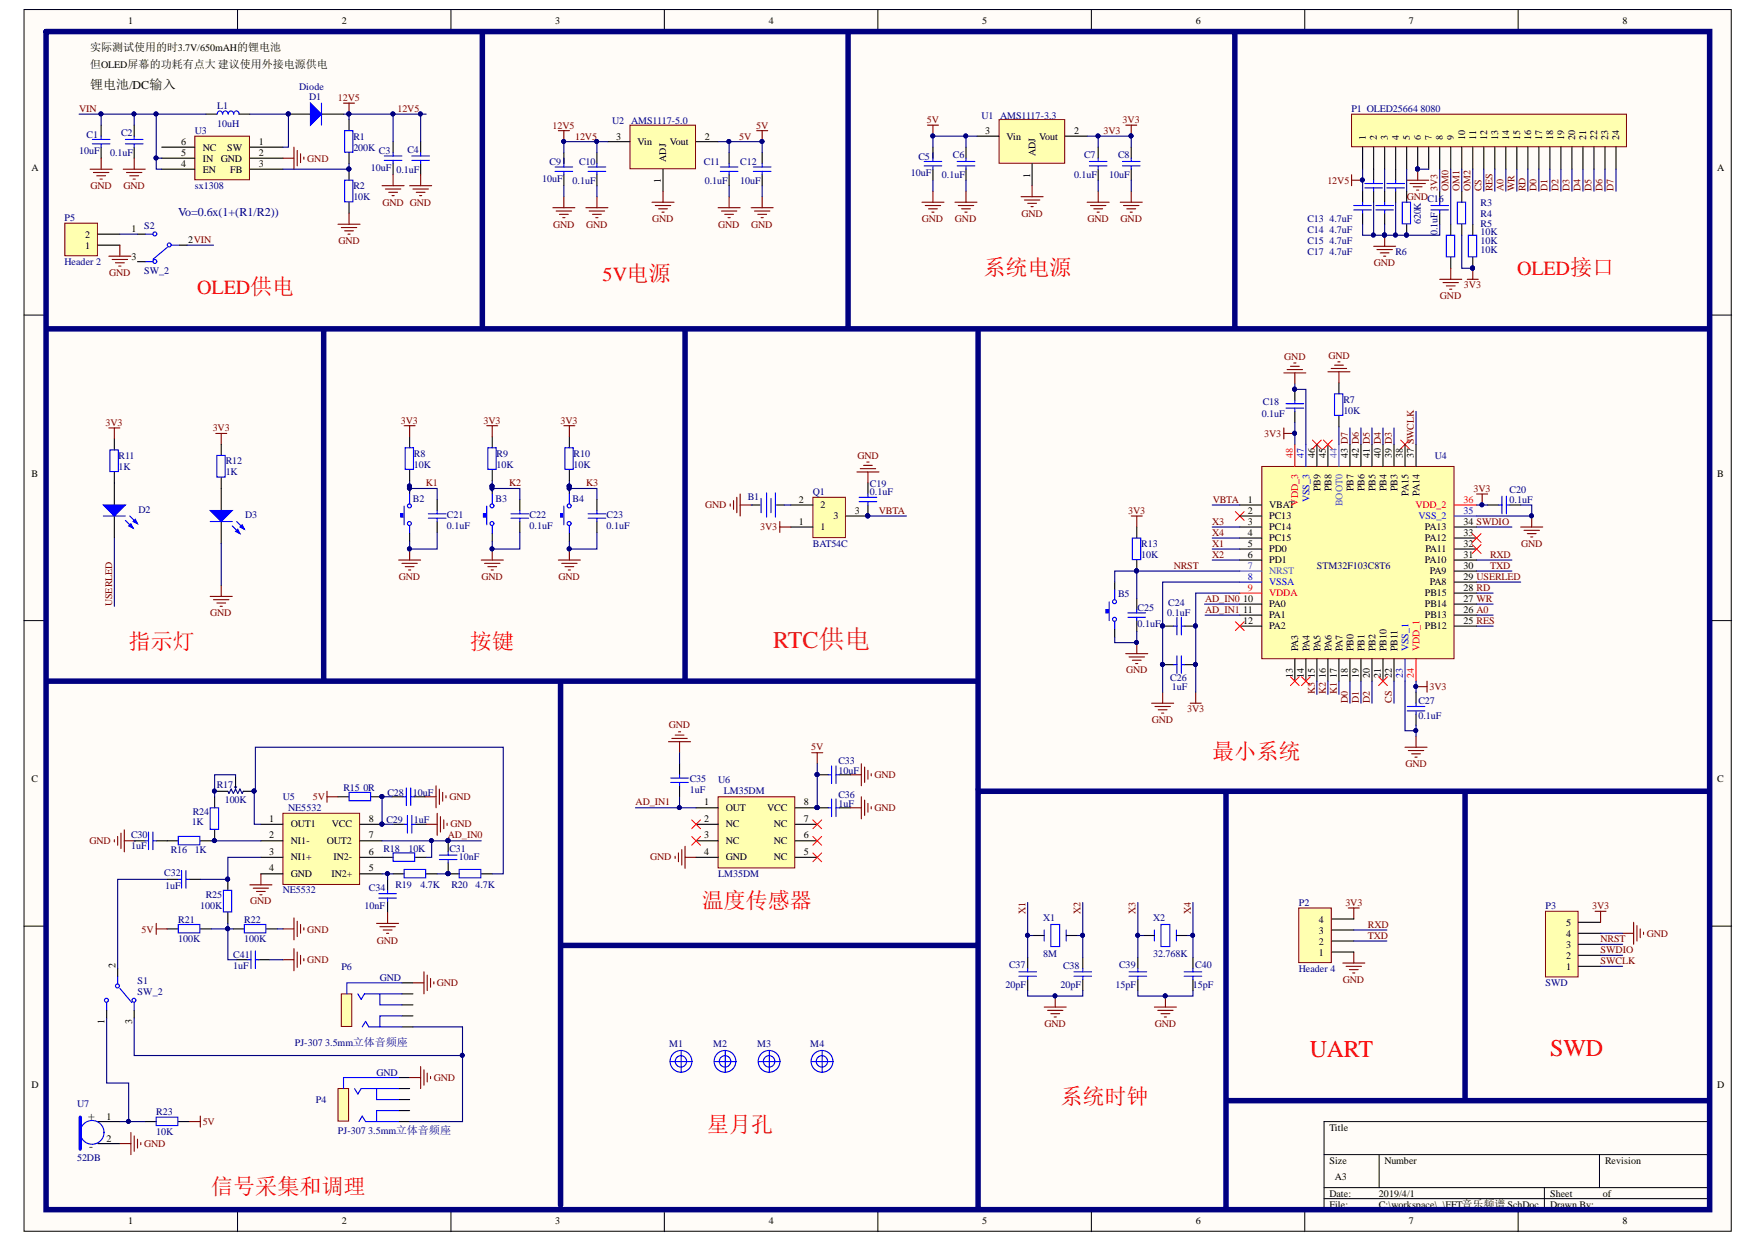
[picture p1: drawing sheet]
<svg xmlns="http://www.w3.org/2000/svg" width="297mm" height="210mm" viewBox="0 0 297 210" stroke-linecap="round" stroke-linejoin="round" font-family="sans-serif">
<defs><g id="words">
<text font-size="4.1" fill="#ee0e22" x="130.7" y="109.5">RTC供电</text>
<g font-size="4.1" fill="#f00">
<text x="221.3" y="178.5">UART</text>
<text x="261.9" y="178.3">SWD</text>
</g>
<g font-size="3.7" fill="#f00">
<text x="166.2" y="46.5">系统电源</text>
<text x="21.7" y="109.7">指示灯</text>
<text x="79.4" y="109.7">按键</text>
<text x="204.8" y="128.2">最小系统</text>
<text x="118.6" y="153.3">温度传感器</text>
<text x="119.5" y="191.1">星月孔</text>
<text x="179.2" y="186.4">系统时钟</text>
<text x="35.7" y="201.7">信号采集和调理</text>
</g>
<g font-size="3.4" fill="#f00">
<text x="101.8" y="47.4">5V电源</text>
<text x="256.3" y="46.5">OLED接口</text>
<text x="33.3" y="49.6">OLED供电</text>
</g>
<text font-size="2.2" x="15.2" y="15.1">锂电池/DC输入</text>
<text font-size="2" fill="#000080" x="30.1" y="36.5">Vo=0.6x(1+(R1/R2))</text>
<g font-size="2">
<text x="14.9" y="189.2">+</text>
<text x="15.1" y="194.1">-</text>
</g>
<g font-size="1.9">
<text x="15.2" y="8.7">实际测试使用的时3.7V/650mAH的锂电池</text>
<text x="15.2" y="11.5">但OLED屏幕的功耗有点大 建议使用外接电源供电</text>
</g>
<g font-size="1.7">
<text x="21.6" y="4">1</text>
<text x="57.8" y="4">2</text>
<text x="93.8" y="4">3</text>
<text x="129.9" y="4">4</text>
<text x="165.9" y="4">5</text>
<text x="202" y="4">6</text>
<text x="238.1" y="4">7</text>
<text x="274.2" y="4">8</text>
<text x="104.1" y="23.6">3</text>
<text x="119.1" y="23.6">2</text>
<text x="166.4" y="22.6">3</text>
<text x="170.1" y="23.6">Vin</text>
<text x="175.6" y="23.6">Vout</text>
<text x="181.5" y="22.6">2</text>
<text x="230.8" y="23.6" transform="rotate(-90 230.8 23.6)">1</text>
<text x="232.6" y="23.6" transform="rotate(-90 232.6 23.6)">2</text>
<text x="234.5" y="23.6" transform="rotate(-90 234.5 23.6)">3</text>
<text x="236.4" y="23.6" transform="rotate(-90 236.4 23.6)">4</text>
<text x="238.2" y="23.6" transform="rotate(-90 238.2 23.6)">5</text>
<text x="240.1" y="23.6" transform="rotate(-90 240.1 23.6)">6</text>
<text x="242" y="23.6" transform="rotate(-90 242 23.6)">7</text>
<text x="243.8" y="23.6" transform="rotate(-90 243.8 23.6)">8</text>
<text x="245.7" y="23.6" transform="rotate(-90 245.7 23.6)">9</text>
<text x="247.5" y="23.6" transform="rotate(-90 247.5 23.6)">10</text>
<text x="249.4" y="23.6" transform="rotate(-90 249.4 23.6)">11</text>
<text x="251.3" y="23.6" transform="rotate(-90 251.3 23.6)">12</text>
<text x="253.1" y="23.6" transform="rotate(-90 253.1 23.6)">13</text>
<text x="255" y="23.6" transform="rotate(-90 255 23.6)">14</text>
<text x="256.8" y="23.6" transform="rotate(-90 256.8 23.6)">15</text>
<text x="258.7" y="23.6" transform="rotate(-90 258.7 23.6)">16</text>
<text x="260.6" y="23.6" transform="rotate(-90 260.6 23.6)">17</text>
<text x="262.4" y="23.6" transform="rotate(-90 262.4 23.6)">18</text>
<text x="264.3" y="23.6" transform="rotate(-90 264.3 23.6)">19</text>
<text x="266.1" y="23.6" transform="rotate(-90 266.1 23.6)">20</text>
<text x="268" y="23.6" transform="rotate(-90 268 23.6)">21</text>
<text x="269.9" y="23.6" transform="rotate(-90 269.9 23.6)">22</text>
<text x="271.7" y="23.6" transform="rotate(-90 271.7 23.6)">23</text>
<text x="273.6" y="23.6" transform="rotate(-90 273.6 23.6)">24</text>
<text x="5.3" y="28.9">A</text>
<text x="30.6" y="28.2">4</text>
<text x="30.6" y="26.3">5</text>
<text x="30.6" y="24.5">6</text>
<text x="34.3" y="29.1">EN</text>
<text x="34.3" y="27.3">IN</text>
<text x="34.3" y="25.4">NC</text>
<text x="37.3" y="27.3">GND</text>
<text x="38.4" y="25.4">SW</text>
<text x="38.9" y="29.1">FB</text>
<text x="43.7" y="24.5">1</text>
<text x="43.7" y="26.3">2</text>
<text x="43.7" y="28.2">3</text>
<text x="107.7" y="24.5">Vin</text>
<text x="112.6" y="27.3" transform="rotate(-90 112.6 27.3)">ADJ</text>
<text x="113.2" y="24.5">Vout</text>
<text x="174" y="30" transform="rotate(-90 174 30)">1</text>
<text x="175" y="26.3" transform="rotate(-90 175 26.3)">ADJ</text>
<text x="290.2" y="28.9">A</text>
<text x="111.6" y="30.9" transform="rotate(-90 111.6 30.9)">1</text>
<text x="14.4" y="42">1</text>
<text x="14.4" y="40.1">2</text>
<text x="22.2" y="39.2">1</text>
<text x="31.8" y="41.1">2VIN</text>
<text x="22.2" y="43.8">3</text>
<text x="222.2" y="77.3" transform="rotate(-90 222.2 77.3)">46</text>
<text x="224" y="77.3" transform="rotate(-90 224 77.3)">45</text>
<text x="227.7" y="77.3" transform="rotate(-90 227.7 77.3)">43 D7</text>
<text x="229.6" y="77.3" transform="rotate(-90 229.6 77.3)">42 D6</text>
<text x="231.5" y="77.3" transform="rotate(-90 231.5 77.3)">41 D5</text>
<text x="233.3" y="77.3" transform="rotate(-90 233.3 77.3)">40 D4</text>
<text x="235.2" y="77.3" transform="rotate(-90 235.2 77.3)">39 D3</text>
<text x="237" y="77.3" transform="rotate(-90 237 77.3)">38</text>
<text x="238.9" y="77.3" transform="rotate(-90 238.9 77.3)">37 SWCLK</text>
<text x="5.3" y="80.5">B</text>
<text x="223.1" y="83" transform="rotate(-90 223.1 83)">PB9</text>
<text x="225" y="83" transform="rotate(-90 225 83)">PB8</text>
<text x="228.7" y="83" transform="rotate(-90 228.7 83)">PB7</text>
<text x="230.5" y="83" transform="rotate(-90 230.5 83)">PB6</text>
<text x="232.4" y="83" transform="rotate(-90 232.4 83)">PB5</text>
<text x="234.3" y="83" transform="rotate(-90 234.3 83)">PB4</text>
<text x="236.1" y="83" transform="rotate(-90 236.1 83)">PB3</text>
<text x="238" y="83.7" transform="rotate(-90 238 83.7)">PA15</text>
<text x="239.8" y="83.7" transform="rotate(-90 239.8 83.7)">PA14</text>
<text x="290.2" y="80.5">B</text>
<text x="135" y="88.6">1</text>
<text x="135" y="84.9">2</text>
<text x="138.6" y="89.5">1</text>
<text x="138.6" y="85.8">2</text>
<text x="140.8" y="87.7">3</text>
<text x="144.4" y="86.8">3</text>
<text x="210.8" y="84.9">1</text>
<text x="210.8" y="86.8">2</text>
<text x="210.8" y="88.6">3</text>
<text x="214.5" y="85.8">VBAT</text>
<text x="214.5" y="87.7">PC13</text>
<text x="214.5" y="89.5">PC14</text>
<text x="240.8" y="89.5">PA13</text>
<text x="247.3" y="88.6">34 SWDIO</text>
<text x="210.8" y="90.5">4</text>
<text x="210.8" y="92.3">5</text>
<text x="210.8" y="94.2">6</text>
<text x="214.5" y="91.4">PC15</text>
<text x="214.5" y="93.3">PD0</text>
<text x="214.5" y="95.1">PD1</text>
<text x="240.8" y="95.1">PA10</text>
<text x="240.8" y="91.4">PA12</text>
<text x="240.9" y="93.3">PA11</text>
<text x="247.3" y="94.2">31</text>
<text x="247.3" y="92.3">32</text>
<text x="247.3" y="90.5">33</text>
<text x="210.1" y="101.6">10</text>
<text x="240.8" y="100.7">PB15</text>
<text x="241.6" y="98.8">PA8</text>
<text x="241.6" y="97">PA9</text>
<text x="247.3" y="101.6">27 WR</text>
<text x="247.3" y="99.8">28 RD</text>
<text x="247.3" y="97.9">29 USERLED</text>
<text x="247.3" y="96.1">30</text>
<text x="210.1" y="103.5">11</text>
<text x="210.1" y="105.3">12</text>
<text x="214.5" y="102.6">PA0</text>
<text x="214.5" y="104.4">PA1</text>
<text x="214.5" y="106.3">PA2</text>
<text x="240.8" y="106.3">PB12</text>
<text x="240.8" y="104.4">PB13</text>
<text x="240.8" y="102.6">PB14</text>
<text x="247.3" y="105.3">25 RES</text>
<text x="247.3" y="103.5">26 A0</text>
<text x="219.4" y="110" transform="rotate(-90 219.4 110)">PA3</text>
<text x="221.2" y="110" transform="rotate(-90 221.2 110)">PA4</text>
<text x="223.1" y="110" transform="rotate(-90 223.1 110)">PA5</text>
<text x="225" y="110" transform="rotate(-90 225 110)">PA6</text>
<text x="226.8" y="110" transform="rotate(-90 226.8 110)">PA7</text>
<text x="228.7" y="110" transform="rotate(-90 228.7 110)">PB0</text>
<text x="230.5" y="110" transform="rotate(-90 230.5 110)">PB1</text>
<text x="232.4" y="110" transform="rotate(-90 232.4 110)">PB2</text>
<text x="234.3" y="110" transform="rotate(-90 234.3 110)">PB10</text>
<text x="236.1" y="110" transform="rotate(-90 236.1 110)">PB11</text>
<text x="218.4" y="114.5" transform="rotate(-90 218.4 114.5)">13</text>
<text x="220.3" y="114.5" transform="rotate(-90 220.3 114.5)">14</text>
<text x="222.2" y="114.5" transform="rotate(-90 222.2 114.5)">15</text>
<text x="224" y="114.5" transform="rotate(-90 224 114.5)">16</text>
<text x="225.9" y="114.5" transform="rotate(-90 225.9 114.5)">17</text>
<text x="227.7" y="114.5" transform="rotate(-90 227.7 114.5)">18</text>
<text x="229.6" y="114.5" transform="rotate(-90 229.6 114.5)">19</text>
<text x="231.5" y="114.5" transform="rotate(-90 231.5 114.5)">20</text>
<text x="233.3" y="114.5" transform="rotate(-90 233.3 114.5)">21</text>
<text x="235.2" y="114.5" transform="rotate(-90 235.2 114.5)">22</text>
<text x="5.3" y="132.1">C</text>
<text x="119" y="136">1</text>
<text x="122.6" y="136.9">OUT</text>
<text x="129.6" y="136.9">VCC</text>
<text x="135.8" y="136">8</text>
<text x="290.2" y="132.1">C</text>
<text x="45.5" y="138.8">1</text>
<text x="45.5" y="141.6">2</text>
<text x="49.1" y="139.7">OUT1</text>
<text x="49.1" y="142.5">NI1-</text>
<text x="55.2" y="142.5">OUT2</text>
<text x="56.1" y="139.7">VCC</text>
<text x="62.3" y="141.6">7</text>
<text x="62.3" y="138.8">8</text>
<text x="119" y="138.8">2</text>
<text x="119" y="141.6">3</text>
<text x="122.6" y="139.7">NC</text>
<text x="122.6" y="142.5">NC</text>
<text x="130.7" y="142.5">NC</text>
<text x="130.7" y="139.7">NC</text>
<text x="135.8" y="141.6">6</text>
<text x="135.8" y="138.8">7</text>
<text x="45.5" y="144.4">3</text>
<text x="45.5" y="147.2">4</text>
<text x="49.1" y="145.3">NI1+</text>
<text x="49.1" y="148.1">GND</text>
<text x="56" y="148.1">IN2+</text>
<text x="56.3" y="145.3">IN2-</text>
<text x="62.3" y="147.2">5</text>
<text x="62.3" y="144.4">6</text>
<text x="119" y="144.4">4</text>
<text x="122.6" y="145.3">GND</text>
<text x="130.7" y="145.3">NC</text>
<text x="135.8" y="144.4">5</text>
<text x="222.8" y="155.8">4</text>
<text x="222.8" y="161.4">1</text>
<text x="222.8" y="159.5">2</text>
<text x="222.8" y="157.6">3</text>
<text x="264.6" y="161.9">2</text>
<text x="264.6" y="160">3</text>
<text x="264.6" y="158.1">4</text>
<text x="264.6" y="156.3">5</text>
<text x="19.5" y="163.4" transform="rotate(-90 19.5 163.4)">2</text>
<text x="264.6" y="163.7">1</text>
<text x="17.7" y="172.9" transform="rotate(-90 17.7 172.9)">1</text>
<text x="22.3" y="172.9" transform="rotate(-90 22.3 172.9)">3</text>
<text x="5.3" y="183.7">D</text>
<text x="290.2" y="183.7">D</text>
<text x="18" y="189.1">1</text>
<text x="224.6" y="190.9">Title</text>
<text x="18" y="192.8">2</text>
<text x="224.6" y="196.5">Size</text>
<text x="233.9" y="196.5">Number</text>
<text x="271.2" y="196.5">Revision</text>
<text x="224.6" y="202.1">Date:</text>
<text x="224.6" y="203.9">File:</text>
<text x="225.5" y="199.3">A3</text>
<text x="233" y="202.1">2019/4/1</text>
<text x="233" y="203.9">C:\workspace\..\FFT音乐频谱.SchDoc</text>
<text x="261.9" y="202.1">Sheet</text>
<text x="261.9" y="203.9">Drawn By:</text>
<text x="270.8" y="202.1">of</text>
<text x="21.6" y="206.7">1</text>
<text x="57.8" y="206.7">2</text>
<text x="93.8" y="206.7">3</text>
<text x="129.9" y="206.7">4</text>
<text x="165.9" y="206.7">5</text>
<text x="202" y="206.7">6</text>
<text x="238.1" y="206.7">7</text>
<text x="274.2" y="206.7">8</text>
</g>
<g font-size="1.7" fill="#000080">
<text x="50.6" y="15.2">Diode</text>
<text x="52.3" y="16.9">D1</text>
<text x="14.6" y="23.2">C1</text>
<text x="20.5" y="23">C2</text>
<text x="32.9" y="22.6">U3</text>
<text x="36.7" y="18.3">L1</text>
<text x="36.7" y="21.4">10uH</text>
<text x="59.7" y="23.6">R1</text>
<text x="103.4" y="20.9">U2 AMS1117-5.0</text>
<text x="165.8" y="20">U1 AMS1117-3.3</text>
<text x="228.3" y="18.9">P1 OLED25664 8080</text>
<text x="13.4" y="26">10uF</text>
<text x="18.6" y="26.3">0.1uF</text>
<text x="59.7" y="25.4">200K</text>
<text x="62.7" y="28.8">10uF 0.1uF</text>
<text x="64" y="26">C3</text>
<text x="68.8" y="25.8">C4</text>
<text x="92.9" y="27.9">C9</text>
<text x="97.8" y="27.9">C10</text>
<text x="118.9" y="27.9">C11</text>
<text x="125.1" y="27.9">C12</text>
<text x="153.9" y="29.7">10uF</text>
<text x="155.2" y="26.9">C5</text>
<text x="161" y="26.7">C6</text>
<text x="183.2" y="26.7">C7</text>
<text x="188.9" y="26.7">C8</text>
<text x="32.9" y="31.9">sx1308</text>
<text x="59.7" y="33.8">10K</text>
<text x="59.7" y="31.9">R2</text>
<text x="91.6" y="30.7">10uF</text>
<text x="96.7" y="31">0.1uF</text>
<text x="119.1" y="31">0.1uF</text>
<text x="125.1" y="31">10uF</text>
<text x="159.2" y="30.1">0.1uF</text>
<text x="181.5" y="30.1">0.1uF</text>
<text x="187.4" y="30.1">10uF</text>
<text x="250.2" y="34.7">R3</text>
<text x="10.9" y="37.3">P5</text>
<text x="24.4" y="38.6">S2</text>
<text x="220.9" y="37.5">C13</text>
<text x="220.9" y="39.4">C14</text>
<text x="220.9" y="41.2">C15</text>
<text x="224.6" y="37.5">4.7uF</text>
<text x="224.6" y="39.4">4.7uF</text>
<text x="224.6" y="41.2">4.7uF</text>
<text x="240.1" y="37.8" transform="rotate(-90 240.1 37.8)">620K</text>
<text x="242.9" y="39.7" transform="rotate(-90 242.9 39.7)">0.1uF</text>
<text x="250.2" y="41.2">10K</text>
<text x="250.2" y="39.7">10K</text>
<text x="250.2" y="38.3">R5</text>
<text x="250.2" y="36.6">R4</text>
<text x="10.9" y="44.8">Header 2</text>
<text x="24.4" y="46.2">SW_2</text>
<text x="220.9" y="43.1">C17</text>
<text x="224.6" y="43.1">4.7uF</text>
<text x="235.8" y="43.1">R6</text>
<text x="250.2" y="42.7">10K</text>
<text x="213.2" y="70.5">0.1uF</text>
<text x="213.4" y="68.3">C18</text>
<text x="227" y="69.9">10K</text>
<text x="227" y="68">R7</text>
<text x="20" y="77.5">R11</text>
<text x="69.9" y="77.1">R8</text>
<text x="83.9" y="77.1">R9</text>
<text x="96.9" y="77.1">R10</text>
<text x="242.5" y="77.5">U4</text>
<text x="20" y="79.3">1K</text>
<text x="38.1" y="80.3">1K</text>
<text x="38.1" y="78.4">R12</text>
<text x="69.9" y="79">10K</text>
<text x="83.9" y="79">10K</text>
<text x="96.9" y="79">10K</text>
<text x="137.3" y="83.6">Q1</text>
<text x="147" y="83.6">0.1uF</text>
<text x="147" y="82.3">C19</text>
<text x="255.1" y="83.2">C20</text>
<text x="23.4" y="86.6">D2</text>
<text x="41.4" y="87.5">D3</text>
<text x="69.8" y="84.7">B2</text>
<text x="75.5" y="89.4">0.1uF</text>
<text x="75.5" y="87.5">C21</text>
<text x="83.7" y="84.7">B3</text>
<text x="89.5" y="89.4">0.1uF</text>
<text x="89.5" y="87.5">C22</text>
<text x="96.7" y="84.7">B4</text>
<text x="102.5" y="89.4">0.1uF</text>
<text x="102.5" y="87.5">C23</text>
<text x="126.3" y="84.4">B1</text>
<text x="255.1" y="84.9">0.1uF</text>
<text x="137.3" y="92.3">BAT54C</text>
<text x="192.8" y="94.2">10K</text>
<text x="192.8" y="92.3">R13</text>
<text x="188.9" y="100.9">B5</text>
<text x="222.5" y="96.1">STM32F103C8T6</text>
<text x="192.2" y="105.9">0.1uF</text>
<text x="192.2" y="103.1">C25</text>
<text x="197.2" y="104.1">0.1uF</text>
<text x="197.4" y="102.4">C24</text>
<text x="197.7" y="115.1">C26</text>
<text x="198" y="116.5">1uF</text>
<text x="239.7" y="118.9">C27</text>
<text x="239.7" y="121.4">0.1uF</text>
<text x="141.7" y="130.7">10uF</text>
<text x="141.7" y="129">C33</text>
<text x="32.6" y="137.7">R24</text>
<text x="36.6" y="133.1">R17</text>
<text x="38" y="135.7">100K</text>
<text x="47.8" y="135.1">U5</text>
<text x="48.7" y="136.9">NE5532</text>
<text x="58" y="133.6">R15</text>
<text x="61.4" y="133.6">0R</text>
<text x="65.5" y="134.4">C28</text>
<text x="69.8" y="134.4">10uF</text>
<text x="116.5" y="134">1uF</text>
<text x="116.5" y="132.1">C35</text>
<text x="121.4" y="132.3">U6</text>
<text x="122.3" y="134.2">LM35DM</text>
<text x="141.7" y="136.3">1uF</text>
<text x="141.7" y="134.7">C36</text>
<text x="22.2" y="143.4">1uF</text>
<text x="22.2" y="141.6">C30</text>
<text x="32.4" y="139.4">1K</text>
<text x="64.8" y="143.9">R18</text>
<text x="65.3" y="139.1">C29</text>
<text x="69" y="143.9">10K</text>
<text x="69.9" y="139.1">1uF</text>
<text x="75.9" y="143.9">C31</text>
<text x="27.7" y="147.9">C32</text>
<text x="28.8" y="144">R16</text>
<text x="32.9" y="144">1K</text>
<text x="66.8" y="150">R19</text>
<text x="71" y="150">4.7K</text>
<text x="76.3" y="150">R20</text>
<text x="77.5" y="145.3">10nF</text>
<text x="80.3" y="150">4.7K</text>
<text x="121.4" y="148.1">LM35DM</text>
<text x="27.9" y="150.2">1uF</text>
<text x="30.1" y="155.8">R21</text>
<text x="33.8" y="153.5">100K</text>
<text x="34.8" y="151.6">R25</text>
<text x="41.3" y="155.8">R22</text>
<text x="47.8" y="150.9">NE5532</text>
<text x="61.6" y="153.5">10nF</text>
<text x="62.3" y="150.5">C34</text>
<text x="176.2" y="155.5">X1</text>
<text x="194.8" y="155.5">X2</text>
<text x="219.5" y="153">P2</text>
<text x="261.1" y="153.5">P3</text>
<text x="30.1" y="159.1">100K</text>
<text x="39.4" y="161.7">C41</text>
<text x="41.3" y="159.1">100K</text>
<text x="176.2" y="161.5">8M</text>
<text x="194.8" y="161.5">32.768K</text>
<text x="23.3" y="166.2">S1</text>
<text x="39.4" y="163.6">1uF</text>
<text x="57.7" y="163.7">P6</text>
<text x="64.2" y="165.6">GND</text>
<text x="169.9" y="166.8">20pF</text>
<text x="170.5" y="163.4">C37</text>
<text x="179.2" y="166.8">20pF</text>
<text x="179.6" y="163.6">C38</text>
<text x="188.5" y="166.8">15pF</text>
<text x="189.1" y="163.4">C39</text>
<text x="201.5" y="166.8">15pF</text>
<text x="202" y="163.4">C40</text>
<text x="219.5" y="164.1">Header 4</text>
<text x="261.1" y="166.5">SWD</text>
<text x="23.3" y="168">SW_2</text>
<text x="49.8" y="176.6">PJ-307 3.5mm立体音频座</text>
<text x="113.1" y="176.8">M1</text>
<text x="120.5" y="176.8">M2</text>
<text x="128" y="176.8">M3</text>
<text x="136.9" y="176.8">M4</text>
<text x="63.6" y="181.6">GND</text>
<text x="13" y="187">U7</text>
<text x="26.4" y="191.6">10K</text>
<text x="26.4" y="188.3">R23</text>
<text x="53.4" y="186.3">P4</text>
<text x="57.1" y="191.4">PJ-307 3.5mm立体音频座</text>
<text x="13" y="196.1">52DB</text>
</g>
<g font-size="1.7" fill="#800000">
<text x="57.1" y="17.1">12V5</text>
<text x="13.4" y="18.9">VIN</text>
<text x="67.1" y="18.9">12V5</text>
<text x="93.4" y="21.7">12V5</text>
<text x="97.2" y="23.6">12V5</text>
<text x="124.9" y="23.6">5V</text>
<text x="127.8" y="21.7">5V</text>
<text x="156.6" y="20.8">5V</text>
<text x="186.5" y="22.6">3V3</text>
<text x="189.7" y="20.8">3V3</text>
<text x="51.9" y="27.3">GND</text>
<text x="15.3" y="31.9">GND</text>
<text x="20.9" y="31.9">GND</text>
<text x="64.6" y="34.7">GND GND</text>
<text x="224.3" y="31">12V5</text>
<text x="237.7" y="33.8">GNDC16</text>
<text x="242.9" y="32.3" transform="rotate(-90 242.9 32.3)">3V3</text>
<text x="244.7" y="32.3" transform="rotate(-90 244.7 32.3)">OM0</text>
<text x="246.6" y="32.3" transform="rotate(-90 246.6 32.3)">OM1</text>
<text x="248.5" y="32.3" transform="rotate(-90 248.5 32.3)">OM2</text>
<text x="250.3" y="32.3" transform="rotate(-90 250.3 32.3)">CS</text>
<text x="252.2" y="32.3" transform="rotate(-90 252.2 32.3)">RES</text>
<text x="254" y="32.3" transform="rotate(-90 254 32.3)">A0</text>
<text x="255.9" y="32.3" transform="rotate(-90 255.9 32.3)">WR</text>
<text x="257.8" y="32.3" transform="rotate(-90 257.8 32.3)">RD</text>
<text x="259.6" y="32.3" transform="rotate(-90 259.6 32.3)">D0</text>
<text x="261.5" y="32.3" transform="rotate(-90 261.5 32.3)">D1</text>
<text x="263.3" y="32.3" transform="rotate(-90 263.3 32.3)">D2</text>
<text x="265.2" y="32.3" transform="rotate(-90 265.2 32.3)">D3</text>
<text x="267.1" y="32.3" transform="rotate(-90 267.1 32.3)">D4</text>
<text x="268.9" y="32.3" transform="rotate(-90 268.9 32.3)">D5</text>
<text x="270.8" y="32.3" transform="rotate(-90 270.8 32.3)">D6</text>
<text x="272.6" y="32.3" transform="rotate(-90 272.6 32.3)">D7</text>
<text x="57.2" y="41.2">GND</text>
<text x="93.4" y="38.4">GND</text>
<text x="99" y="38.4">GND</text>
<text x="110.2" y="37.5">GND</text>
<text x="121.4" y="38.4">GND</text>
<text x="126.9" y="38.4">GND</text>
<text x="155.8" y="37.5">GND</text>
<text x="161.4" y="37.5">GND</text>
<text x="172.6" y="36.6">GND</text>
<text x="183.8" y="37.5">GND</text>
<text x="189.3" y="37.5">GND</text>
<text x="18.4" y="46.6">GND</text>
<text x="232.1" y="44.9">GND</text>
<text x="243.3" y="50.5">GND</text>
<text x="247.4" y="48.7">3V3</text>
<text x="217" y="60.7">GND</text>
<text x="224.4" y="60.6">GND</text>
<text x="17.8" y="71.9">3V3</text>
<text x="67.7" y="71.5">3V3</text>
<text x="81.7" y="71.5">3V3</text>
<text x="94.7" y="71.5">3V3</text>
<text x="35.9" y="72.8">3V3</text>
<text x="144.9" y="77.5">GND</text>
<text x="213.6" y="73.7">3V3</text>
<text x="72" y="82.1">K1</text>
<text x="86" y="82.1">K2</text>
<text x="99" y="82.1">K3</text>
<text x="249" y="83">3V3</text>
<text x="119.2" y="85.8">GND</text>
<text x="128.5" y="89.5">3V3</text>
<text x="148.5" y="86.8">VBTA</text>
<text x="190.6" y="86.8">3V3</text>
<text x="204.8" y="88.6">X3</text>
<text x="204.9" y="84.9">VBTA</text>
<text x="204.8" y="92.3">X1</text>
<text x="204.8" y="94.2">X2</text>
<text x="204.8" y="90.5">X4</text>
<text x="251.8" y="94.2">RXD</text>
<text x="257" y="92.3">GND</text>
<text x="67.4" y="97.9">GND</text>
<text x="81.4" y="97.9">GND</text>
<text x="94.4" y="97.9">GND</text>
<text x="198.3" y="96.1">NRST</text>
<text x="203.6" y="101.6">AD_IN0</text>
<text x="251.8" y="96.1">TXD</text>
<text x="18.9" y="102.4" transform="rotate(-90 18.9 102.4)">USERLED</text>
<text x="35.5" y="104.1">GND</text>
<text x="203.6" y="103.5">AD_IN1</text>
<text x="190.3" y="113.7">GND</text>
<text x="222.2" y="117.3" transform="rotate(-90 222.2 117.3)">K3</text>
<text x="224" y="117.3" transform="rotate(-90 224 117.3)">K2</text>
<text x="225.9" y="117.3" transform="rotate(-90 225.9 117.3)">K1</text>
<text x="227.7" y="118.8" transform="rotate(-90 227.7 118.8)">D0</text>
<text x="229.6" y="118.8" transform="rotate(-90 229.6 118.8)">D1</text>
<text x="231.5" y="118.8" transform="rotate(-90 231.5 118.8)">D2</text>
<text x="235.2" y="118.8" transform="rotate(-90 235.2 118.8)">CS</text>
<text x="241.5" y="116.5">3V3</text>
<text x="113" y="123">GND</text>
<text x="194.6" y="122.1">GND</text>
<text x="200.6" y="120.2">3V3</text>
<text x="137.1" y="126.7">5V</text>
<text x="147.7" y="131.4">GND</text>
<text x="237.5" y="129.5">GND</text>
<text x="52.9" y="135.1">5V</text>
<text x="75.9" y="135.1">GND</text>
<text x="107.4" y="136">AD_IN1</text>
<text x="147.7" y="136.9">GND</text>
<text x="15.1" y="142.5">GND</text>
<text x="75.7" y="141.6">AD_IN0</text>
<text x="76.1" y="139.7">GND</text>
<text x="109.9" y="145.3">GND</text>
<text x="42.3" y="152.7">GND</text>
<text x="173.3" y="154.4" transform="rotate(-90 173.3 154.4)">X1</text>
<text x="182.6" y="154.4" transform="rotate(-90 182.6 154.4)">X2</text>
<text x="191.9" y="154.4" transform="rotate(-90 191.9 154.4)">X3</text>
<text x="201.2" y="154.4" transform="rotate(-90 201.2 154.4)">X4</text>
<text x="227.3" y="153">3V3</text>
<text x="269" y="153.5">3V3</text>
<text x="23.9" y="157.5">5V</text>
<text x="51.9" y="157.5">GND</text>
<text x="63.7" y="159.3">GND</text>
<text x="231.1" y="156.7">RXD</text>
<text x="231.1" y="158.6">TXD</text>
<text x="270.5" y="159.1">NRST</text>
<text x="270.5" y="160.9">SWDIO</text>
<text x="278.2" y="158.1">GND</text>
<text x="51.9" y="162.6">GND</text>
<text x="73.8" y="166.5">GND</text>
<text x="226.9" y="166">GND</text>
<text x="270.5" y="162.8">SWCLK</text>
<text x="176.5" y="173.4">GND</text>
<text x="195.1" y="173.4">GND</text>
<text x="73.3" y="182.6">GND</text>
<text x="34.3" y="190">5V</text>
<text x="24.4" y="193.7">GND</text>
</g>
<g font-size="1.7" fill="#f00">
<text x="218.4" y="77.3" transform="rotate(-90 218.4 77.3)">48</text>
<text x="219.4" y="85.4" transform="rotate(-90 219.4 85.4)">VDD_3</text>
<text x="239.2" y="85.8">VDD_2</text>
<text x="247.3" y="84.9">36</text>
<text x="210.8" y="99.8">9</text>
<text x="214.5" y="100.7">VDDA</text>
<text x="239.8" y="110" transform="rotate(-90 239.8 110)">VDD_1</text>
<text x="238.9" y="114.5" transform="rotate(-90 238.9 114.5)">24</text>
</g>
<g font-size="1.7" fill="#00f">
<text x="220.3" y="77.3" transform="rotate(-90 220.3 77.3)">47</text>
<text x="221.2" y="84.8" transform="rotate(-90 221.2 84.8)">VSS_3</text>
<text x="239.7" y="87.7">VSS_2</text>
<text x="247.3" y="86.8">35</text>
<text x="210.8" y="97.9">8</text>
<text x="214.5" y="98.8">VSSA</text>
<text x="238" y="110" transform="rotate(-90 238 110)">VSS_1</text>
<text x="237" y="114.5" transform="rotate(-90 237 114.5)">23</text>
</g>
<g font-size="1.7" fill="#009cca">
<text x="225.9" y="77.3" transform="rotate(-90 225.9 77.3)">44</text>
<text x="226.8" y="85.5" transform="rotate(-90 226.8 85.5)">BOOT0</text>
<text x="210.8" y="96.1">7</text>
<text x="214.5" y="97">NRST</text>
</g>
</g></defs>
<g fill="#fffcf8" stroke="#000" stroke-width=".17">
<path d="M4.1 1.6h288.4v206.3h-288.4z"/>
<path d="M7.8 5.3h281v198.9h-281z"/>
</g>
<g fill="none" stroke="#000" stroke-width=".17">
<path d="M40.1 1.6v3.7M76.2 1.6v3.7M112.2 1.6v3.7M148.3 1.6v3.7M184.4 1.6v3.7M220.5 1.6v3.7M256.5 1.6v3.7M4.1 53.2h3.7M288.9 53.2h3.7M4.1 104.8h3.7M288.9 104.8h3.7M4.1 156.4h3.7"/>
<path d="M288.9 156.4h3.7M223.7 195h65.2M233 195v5.6M270.3 195v5.6M288.9 189.4h-65.2v14.9M40.1 204.3v3.7M76.2 204.3v3.7M112.2 204.3v3.7M148.3 204.3v3.7M184.4 204.3v3.7M220.5 204.3v3.7M223.7 200.6h65.2"/>
<path d="M223.7 202.4h65.2M256.5 204.3v3.7M260.9 200.6v3.7"/>
</g>
<path d="M177.6 156.1h1.4v3.7h-1.4z" fill-rule="evenodd" fill="#fff"/>
<g fill="none" stroke="#00f" stroke-width=".19">
<path d="M217.3 68.2h3M217.3 68.9h3M218.8 67.6v.6M218.8 68.9v.6M191.3 90.9h1.4v3.6h-1.4zM253.2 85.3h.6M253.8 83.8v3M254.5 83.8v3M254.5 85.3h.6M190.6 104.2h3M190.6 103.5h3M192.1 102.9v.6"/>
<path d="M192.1 104.2v.6M198.3 105.7h.6M198.3 112.2h.6M198.9 104.2v3M198.9 110.8v2.9M199.6 104.2v3M199.6 110.8v2.9M199.6 105.7h.6M199.6 112.2h.6M237.8 119.3h2.9M239.3 118.7v.6M237.8 120h2.9"/>
<path d="M239.3 120v.6M176.4 157v1.9M177.6 156.1h1.4v3.7h-1.4zM180.2 157v1.9M172.2 164.1h2.9M172.2 164.9h2.9M173.6 163.6v.5M173.6 164.9v.5M181.5 164.1h2.9M181.5 164.9h2.9M182.9 163.6v.5M182.9 164.9v.5"/>
</g>
<g fill="none" stroke="#000" stroke-width=".19">
<path d="M218.8 65.8v1.8M218.8 69.5v1.8M192.1 89v1.9M192.1 94.6v1.8M251.4 85.3h1.8M255.1 85.3h1.8M192.1 101.1v1.8M192.1 104.8v1.9M196.4 105.7h1.9M196.4 112.2h1.9M200.2 105.7h1.8M200.2 112.2h1.8"/>
<path d="M239.3 116.9v1.8M239.3 120.6v1.9M174.6 158h1.8M180.2 158h1.8M173.6 161.7v1.9M173.6 165.4v1.9M182.9 161.7v1.9M182.9 165.4v1.9"/>
</g>
<g fill="none" stroke="#800000" stroke-width=".19">
<path d="M216.9 63h3.7M216.9 72.3v1.8M216.9 73.2h1.9M217.5 62.4h2.6M218 61.9h1.5M218.6 61.3h.4M218.8 63v1.8M191.1 87.1h1.9M192.1 87.1v1.9M249.5 83.4h1.9M250.4 83.4v1.9M256.9 89h3.8"/>
<path d="M257.5 89.6h2.6M258.1 90.1h1.4M258.6 90.7h.4M258.8 87.1v1.9M190.2 110.4h3.7M190.8 110.9h2.6M191.3 111.5h1.5M191.9 112.1h.4M192.1 108.5v1.9M194.6 118.7h3.7M195.1 119.3h2.6M195.7 119.9h1.5"/>
<path d="M196.4 116.9v1.8M201.1 118.7h1.9M202 116.9v1.8M239.3 116h1.8M241.1 115v1.9M196.3 120.4h.3M237.4 126.2h3.7M238 126.7h2.6M238.5 127.3h1.5M239.1 127.9h.3M239.3 124.3v1.9M176.4 170.1h3.8"/>
<path d="M177 170.6h2.6M177.6 171.2h1.4M178.1 171.7h.4M178.3 168.2v1.9"/>
</g>
<g fill="#000080" stroke="#000080" stroke-width=".17">
<circle cx="178.2" cy="168.2" r=".33"/>
<circle cx="218.7" cy="65.7" r=".33"/>
<circle cx="218.7" cy="73.2" r=".33"/>
<circle cx="258.8" cy="87.1" r=".33"/>
<circle cx="250.4" cy="85.2" r=".33"/>
<circle cx="239.2" cy="115.9" r=".33"/>
<circle cx="202" cy="105.7" r=".33"/>
<circle cx="196.4" cy="105.7" r=".33"/>
<circle cx="202" cy="112.2" r=".33"/>
<circle cx="196.4" cy="112.2" r=".33"/>
<circle cx="192" cy="96.4" r=".33"/>
<circle cx="192" cy="108.5" r=".33"/>
</g>
<path d="M221.8 74.3l1.5 1.5M223.3 74.3l-1.5 1.5M236.7 74.3l1.4 1.5M238.1 74.3l-1.4 1.5M208.7 86.4l1.5 1.5M210.2 86.4l-1.5 1.5" fill="none" stroke="#f00" stroke-width=".17"/>
<path d="M213.2 78.8h32.5v32.4h-32.5z" fill="#ffffb0" stroke="#800000" stroke-width=".17"/>
<g fill="none" stroke="#000" stroke-width=".19">
<path d="M37.4 75.1v1.8M222.5 75.1v3.7M224.4 75.1v3.7M226.2 64.6v1.9M226.2 70.2v1.9M228.1 75.1v3.7M230 75.1v3.7M231.8 75.1v3.7M233.7 75.1v3.7M235.5 75.1v3.7M237.4 75.1v3.7M239.3 75.1v3.7"/>
<path d="M37.4 80.6v5.6M37.4 88.1v3.7M209.5 85.3h3.7M209.5 87.1h3.7M209.5 89h3.7M209.5 90.9h3.7M209.5 92.7h3.7M209.5 94.6h3.7M245.8 89h3.7M245.8 90.9h3.7M245.8 92.7h3.7M245.8 94.6h3.7"/>
<path d="M245.8 98.3h3.7M245.8 96.4h3.7M209.5 102h3.7M209.5 103.9h3.7M209.5 105.7h3.7M218.8 111.3v3.7M220.6 111.3v3.7M222.5 111.3v3.7M224.4 111.3v3.7M226.2 111.3v3.7M228.1 111.3v3.7M230 111.3v3.7"/>
<path d="M231.8 111.3v3.7M233.7 111.3v3.7M235.5 111.3v3.7M245.8 102h3.7M245.8 103.9h3.7M245.8 105.7h3.7M245.8 100.2h3.7"/>
</g>
<path d="M226.2 75.1v3.7M209.5 96.4h3.7" fill="none" stroke="#009cca" stroke-width=".19"/>
<path d="M36.6 76.9h1.5v3.7h-1.5zM220.6 75.1v3.7M225.5 66.5h1.4v3.6h-1.4zM209.5 98.3h3.7M245.8 87.1h3.7M237.4 111.3v3.7" fill="none" stroke="#00f" stroke-width=".19"/>
<path d="M218.8 75.1v3.7M245.8 85.3h3.7M209.5 100.2h3.7M239.3 111.3v3.7" fill="none" stroke="#f00" stroke-width=".19"/>
<path d="M36.4 73.2h1.9M37.4 73.2v1.9M224.4 62.8h3.7M224.9 62.2h2.6M225.5 61.7h1.5M226 61.1h.4M226.2 62.8v1.8" fill="none" stroke="#800000" stroke-width=".19"/>
<path d="M248.8 92l1.4 1.5M248.8 90.1l1.4 1.5M250.2 92l-1.4 1.5M250.2 90.1l-1.4 1.5" fill="none" stroke="#f00" stroke-width=".17"/>
<path d="M35.5 86.2h3.7l-1.8 1.9z" fill="#00f"/>
<path d="M35.5 86.2h3.7l-1.8 1.9zM39.2 88.8l1.3 1.3M40 88.1l1.3 1.3" fill="none" stroke="#00f" stroke-width=".19"/>
<path d="M39.8 89.7l.4-.3 .3 .7z" fill="#00f"/>
<path d="M39.8 89.7l.4-.3 .3 .7z" fill="none" stroke="#00f" stroke-width=".19"/>
<path d="M40.5 89l.4-.4 .4 .8z" fill="#00f"/>
<path d="M18.6 76h1.4v3.6h-1.4zM35.5 88.1h3.7M40.5 89l.4-.4 .4 .8z" fill="none" stroke="#00f" stroke-width=".19"/>
<path d="M18.4 72.3h1.9M19.3 72.3v1.8M37.4 98.9v1.8M35.5 100.7h3.7M36.1 101.3h2.6M36.6 101.8h1.5M37.2 102.4h.4" fill="none" stroke="#800000" stroke-width=".19"/>
<path d="M19.3 74.1v1.9M19.3 79.7v5.6M19.3 87.1v3.8" fill="none" stroke="#000" stroke-width=".19"/>
<path d="M17.5 85.3h3.7l-1.9 1.8z" fill="#00f"/>
<path d="M17.5 85.3h3.7l-1.9 1.8zM21.2 87.9l1.3 1.3M21.9 87.1l1.3 1.3" fill="none" stroke="#00f" stroke-width=".19"/>
<path d="M21.7 88.8l.4-.4 .4 .8z" fill="#00f"/>
<path d="M21.7 88.8l.4-.4 .4 .8z" fill="none" stroke="#00f" stroke-width=".19"/>
<path d="M22.5 88.1l.4-.4 .3 .7z" fill="#00f"/>
<path d="M17.5 87.1h3.7M22.5 88.1l.4-.4 .3 .7z" fill="none" stroke="#00f" stroke-width=".19"/>
<path d="M196.2 156.1h1.5v3.7h-1.5z" fill-rule="evenodd" fill="#fff"/>
<g fill="none" stroke="#00f" stroke-width=".19">
<path d="M128.6 84.2v2.4M129.5 83.2v4.1M130.3 84.2v2.4M131 83.2v4.1M145.2 84.7h2.9M145.2 84h2.9M146.7 83.4v.6M146.7 84.7v.6M195 157v1.9M196.2 156.1h1.5v3.7h-1.5zM198.8 157v1.9M190.8 164.1h2.9"/>
<path d="M190.8 164.9h2.9M192.3 163.6v.5M192.3 164.9v.5M200.1 164.1h3M200.1 164.9h3M201.6 163.6v.5M201.6 164.9v.5"/>
</g>
<path d="M127.1 85.3h1.3M131.2 85.3h1.3M146.7 81.6v1.8M146.7 85.3v1.8M193.2 158h1.8M198.8 158h1.8M192.3 161.7v1.9M192.3 165.4v1.9M201.6 161.7v1.9M201.6 165.4v1.9" fill="none" stroke="#000" stroke-width=".19"/>
<g fill="none" stroke="#800000" stroke-width=".19">
<path d="M144.8 79.7h3.7M145.3 79.1h2.7M145.9 78.6h1.5M146.5 78h.3M146.7 79.7v1.9M123.4 85.1v.4M123.9 84.5v1.5M124.5 84v2.6M125.1 83.4v3.7M125.1 85.3h1.8M195 170.1h3.8M195.6 170.6h2.6"/>
<path d="M196.2 171.2h1.5M196.7 171.7h.4M196.9 168.2v1.9"/>
</g>
<g fill="#000080" stroke="#000080" stroke-width=".17">
<circle cx="196.9" cy="168.2" r=".33"/>
<circle cx="146.6" cy="87.1" r=".33"/>
</g>
<path d="M137.3 84h5.5v6.8h-5.5z" fill="#ffffb0" stroke="#800000" stroke-width=".17"/>
<path d="M133.6 89h3.7M133.6 85.3h3.7M142.9 87.1h3.8" fill="none" stroke="#000" stroke-width=".19"/>
<circle cx="146.6" cy="87.1" r=".33" fill="#000080" stroke="#000080" stroke-width=".17"/>
<path d="M131.8 88.1v1.8M131.8 89h1.8" fill="none" stroke="#800000" stroke-width=".19"/>
<path d="M261.1 153.9h5.5v11.1h-5.5z" fill="#ffffb0" stroke="#800000" stroke-width=".17"/>
<g fill="none" stroke="#000" stroke-width=".19">
<path d="M36.6 133.6h1.9M39.8 131.2v1.9M41.1 133.6h1.9M66.2 134.6h1.9M66.4 139.2h1.9M70 134.6h1.8M70.1 139.2h1.9M22.7 142h1.8M26.4 142h3.7M28.3 148.5h1.8M28.3 156.9h1.8M32 148.5h1.8"/>
<path d="M33.8 156.9h1.9M33.8 142h1.9M39.4 156.9h1.9M45 156.9h1.9M64.6 144.8h1.8M65.5 148.5v1.9M65.5 152.2v1.9M66.4 147.6h1.9M70.1 144.8h1.9M72 147.6h1.9M75.7 145.7v1.9h1.9M75.7 142v1.8"/>
<path d="M81.3 147.6h1.9M266.7 159.5h3.7M266.7 157.6h3.7M266.7 155.7h3.7M266.7 163.2h3.7M266.7 161.3h3.7"/>
</g>
<g fill="none" stroke="#800000" stroke-width=".19">
<path d="M71.8 134.6h1.9M72 139.2h1.9M73.7 132.7v3.7M73.9 137.3v3.8M74.2 133.2v2.7M74.4 137.9v2.6M74.8 133.8v1.5M75 138.5v1.4M75.4 134.4v.3M75.5 139v.4M19.3 141.8v.4M19.9 141.2v1.5"/>
<path d="M20.4 140.7v2.6M21 140.1v3.7M21 142h1.9M42.2 149.4h3.7M42.8 150h2.6M43.3 150.5h1.5M43.9 151.1h.4M44.1 147.6v1.8M47.8 156.9h1.9M49.7 155v3.7M50.2 155.6v2.6M50.8 156.1v1.5"/>
<path d="M51.3 156.7v.3M63.6 155.9h3.8M64.2 156.5h2.6M64.7 157h1.5M65.3 157.6h.4M65.5 154.1v1.8M269.5 153.9h1.9M270.4 153.9v1.8M274.2 157.6h1.8M276 155.7v3.8M276.6 156.3v2.6M277.1 156.9v1.4"/>
<path d="M277.7 157.4v.4"/>
</g>
<g fill="none" stroke="#00f" stroke-width=".19">
<path d="M68.3 85.5v3.1M69.2 88.8v1.3M68.1 134.6h.6M68.3 139.2h.5M68.7 133.1v2.9M68.8 137.7v3M69.4 133.1v2.9M69.4 134.6h.6M69.6 137.7v3M69.6 139.2h.5M24.5 142h.6M25.1 140.5v3"/>
<path d="M25.8 140.5v3M25.8 142h.6M30.1 156.1h3.7v1.4h-3.7zM30.1 141.2h3.7v1.5h-3.7zM30.1 148.5h.6M30.7 147v3M31.4 147v3M31.4 148.5h.6M41.3 156.1h3.6v1.4h-3.6zM64 151.7h3M64 150.9h3M65.5 150.4v.5"/>
<path d="M65.5 151.7v.5M66.4 144h3.7v1.4h-3.7zM68.3 146.8h3.6v1.4h-3.6zM74.2 145.1h3M74.2 144.4h3M75.7 143.8v.6M75.7 145.1v.6M77.6 146.8h3.6v1.4h-3.6z"/>
<circle cx="69.2" cy="88.4" r=".33"/>
<circle cx="69.2" cy="85.4" r=".33"/>
</g>
<path d="M38.7 134l.4-.8 .3 .8 .4-.8 .4 .8 .3-.8 .4 .8" fill="none" stroke="#0c0087" stroke-width=".19"/>
<path d="M38.5 133.6l.2 .4M39.6 132.9l.2 .2 .2-.2M41.1 133.6l-.2 .4" fill="none" stroke="#000080" stroke-width=".19"/>
<g fill="#000080" stroke="#000080" stroke-width=".17">
<circle cx="42.9" cy="133.6" r=".33"/>
<circle cx="75.7" cy="142" r=".33"/>
<circle cx="75.7" cy="147.5" r=".33"/>
</g>
<path d="M67.7 86.8h.4v.5h-.4z" fill-rule="evenodd" fill="#00f"/>
<g fill="none" stroke="#00f" stroke-width=".19">
<path d="M68.5 75.6h1.4v3.7h-1.4zM67.7 86.8h.4v.5h-.4zM69.2 83.4v1.7M72.4 87.5h3M72.4 86.8h3M73.9 86.2v.6M73.9 87.5v.6M82.2 85.5v3.1M83.2 88.8v1.3"/>
<circle cx="83.1" cy="88.4" r=".33"/>
<circle cx="83.1" cy="85.4" r=".33"/>
</g>
<path d="M69.2 73.8v1.8M69.2 79.3v1.9M69.2 82.1v1.3M69.2 90.1v1.3M73.9 84.4v1.8M73.9 88.1v1.8" fill="none" stroke="#000" stroke-width=".19"/>
<g fill="#000080" stroke="#000080" stroke-width=".17">
<circle cx="69.2" cy="82.1" r=".33"/>
<circle cx="69.2" cy="92.7" r=".33"/>
</g>
<path d="M68.3 71.9h1.8M69.2 71.9v1.9M67.4 94.6h3.7M67.9 95.1h2.6M68.5 95.7h1.5M69 96.2h.4M69.2 92.7v1.9" fill="none" stroke="#800000" stroke-width=".19"/>
<path d="M81.7 86.8h.4v.5h-.4z" fill-rule="evenodd" fill="#00f"/>
<g fill="none" stroke="#00f" stroke-width=".19">
<path d="M82.4 75.6h1.4v3.7h-1.4zM81.7 86.8h.4v.5h-.4zM83.2 83.4v1.7M86.3 87.5h3M86.3 86.8h3M87.8 86.2v.6M87.8 87.5v.6M95.3 85.5v3.1M96.2 88.8v1.3"/>
<circle cx="96.2" cy="88.4" r=".33"/>
<circle cx="96.2" cy="85.4" r=".33"/>
</g>
<path d="M83.2 73.8v1.8M83.2 79.3v1.9M83.2 82.1v1.3M83.2 90.1v1.3M87.8 84.4v1.8M87.8 88.1v1.8" fill="none" stroke="#000" stroke-width=".19"/>
<g fill="#000080" stroke="#000080" stroke-width=".17">
<circle cx="83.1" cy="82.1" r=".33"/>
<circle cx="83.1" cy="92.7" r=".33"/>
</g>
<path d="M82.2 71.9h1.9M83.2 71.9v1.9M81.3 94.6h3.7M81.9 95.1h2.6M82.4 95.7h1.5M83 96.2h.4M83.2 92.7v1.9" fill="none" stroke="#800000" stroke-width=".19"/>
<path d="M94.7 86.8h.4v.5h-.4z" fill-rule="evenodd" fill="#00f"/>
<g fill="none" stroke="#00f" stroke-width=".19">
<path d="M95.5 75.6h1.4v3.7h-1.4zM94.7 86.8h.4v.5h-.4zM96.2 83.4v1.7M99.4 87.5h2.9M99.4 86.8h2.9M100.9 86.2v.6M100.9 87.5v.6M187.4 101.6v3.2M188.3 105v1.3"/>
<circle cx="188.3" cy="101.6" r=".33"/>
<circle cx="188.3" cy="104.6" r=".33"/>
</g>
<path d="M96.2 73.8v1.8M96.2 79.3v1.9M96.2 82.1v1.3M96.2 90.1v1.3M100.9 84.4v1.8M100.9 88.1v1.8" fill="none" stroke="#000" stroke-width=".19"/>
<g fill="#000080" stroke="#000080" stroke-width=".17">
<circle cx="96.2" cy="82.1" r=".33"/>
<circle cx="96.2" cy="92.7" r=".33"/>
</g>
<path d="M95.3 71.9h1.8M96.2 71.9v1.9M94.3 94.6h3.8M94.9 95.1h2.6M95.5 95.7h1.4M96 96.2h.4M96.2 92.7v1.9" fill="none" stroke="#800000" stroke-width=".19"/>
<path d="M186.9 102.9h.3v.6h-.3z" fill-rule="evenodd" fill="#00f"/>
<path d="M188.3 99.6v1.7M186.9 102.9h.3v.6h-.3z" fill="none" stroke="#00f" stroke-width=".19"/>
<path d="M188.3 98.3v1.3M188.3 106.3v1.3" fill="none" stroke="#000" stroke-width=".19"/>
<circle cx="75.7" cy="142" r=".33" fill="#000080" stroke="#000080" stroke-width=".17"/>
<path d="M223.6 74.3l1.5 1.5M225.1 74.3l-1.5 1.5" fill="none" stroke="#f00" stroke-width=".17"/>
<path d="M228.4 19.3h46.4v5.5h-46.4z" fill="#ffffb0" stroke="#800000" stroke-width=".17"/>
<g fill="none" stroke="#000" stroke-width=".19">
<path d="M230.2 24.9v3.7M230.2 32.3v1.8M230.2 36v1.9M232.1 24.9v5.5M232.1 32.3v1.8M234 24.9v3.7M234 32.3v1.8M234 36v1.9M235.8 24.9v5.5M235.8 32.3v1.8M237.7 24.9v3.7M237.7 32.3v1.8"/>
<path d="M237.7 37.9v1.8M239.5 24.9v3.7M241.4 24.9v3.7M243.3 24.9v3.7M243.3 32.3v1.8M243.3 36v1.9M245.1 24.9v3.7M247 24.9v3.7M248.8 24.9v3.7M250.7 24.9v3.7M252.6 24.9v3.7M254.4 24.9v3.7"/>
<path d="M256.3 24.9v3.7M258.2 24.9v3.7M260 24.9v3.7M261.9 24.9v3.7M263.7 24.9v3.7M265.6 24.9v3.7M267.5 24.9v3.7M269.3 24.9v3.7M271.2 24.9v3.7M273 24.9v3.7"/>
</g>
<g fill="#000080" stroke="#000080" stroke-width=".17">
<circle cx="239.5" cy="28.5" r=".33"/>
<circle cx="233.9" cy="39.7" r=".33"/>
<circle cx="237.6" cy="39.7" r=".33"/>
</g>
<g fill="none" stroke="#00f" stroke-width=".19">
<path d="M228.7 34.7h3M228.7 35.5h3M230.2 34.1v.6M230.2 35.5v.5M230.6 31h3M230.6 31.7h3M232.1 30.4v.6M232.1 31.7v.6M232.5 34.7h2.9M232.5 35.5h2.9M234 34.1v.6M234 35.5v.5"/>
<path d="M234.3 31h3M234.3 31.7h3M235.8 30.4v.6M235.8 31.7v.6M236.9 34.1h1.4v3.7h-1.4zM241.8 34.7h3M241.8 35.5h3M243.3 34.1v.6M243.3 35.5v.5"/>
</g>
<path d="M234 39.7v1.9M237.7 30.4h3.7M238.2 31h2.6M238.8 31.5h1.5M239.4 32.1h.3M239.5 28.6v1.8M232.1 41.6h3.7M232.7 42.1h2.6M233.2 42.7h1.5M233.8 43.3h.3" fill="none" stroke="#800000" stroke-width=".19"/>
<path d="M106.4 21.1h11.1v7.4h-11.1z" fill="#ffffb0" stroke="#800000" stroke-width=".17"/>
<path d="M95.3 25.8v1.8M95.3 29.5v1.9M100.9 25.8v1.8M100.9 29.5v1.9M102.7 23.9h3.7M112 28.6v3.7M117.6 23.9h3.7M123.2 25.8v1.8M123.2 29.5v1.9M128.8 25.8v1.8M128.8 29.5v1.9" fill="none" stroke="#000" stroke-width=".19"/>
<g fill="none" stroke="#800000" stroke-width=".19">
<path d="M93.4 35.1h3.7M94 35.6h2.6M94.5 36.2h1.5M95.1 36.8h.4M95.3 33.2v1.9M99 35.1h3.7M99.6 35.6h2.6M100.1 36.2h1.5M100.7 36.8h.3M100.9 33.2v1.9M110.2 34.1h3.7M110.7 34.7h2.6"/>
<path d="M111.3 35.3h1.5M111.8 35.8h.4M112 32.3v1.8M121.3 35.1h3.8M121.9 35.6h2.6M122.5 36.2h1.4M123 36.8h.4M123.2 33.2v1.9M126.9 35.1h3.7M127.5 35.6h2.6M128 36.2h1.5M128.6 36.8h.4"/>
<path d="M128.8 33.2v1.9"/>
</g>
<g fill="none" stroke="#00f" stroke-width=".19">
<path d="M93.8 28.2h3M93.8 28.9h3M95.3 27.6v.6M95.3 28.9v.6M99.4 28.2h2.9M99.4 28.9h2.9M100.9 27.6v.6M100.9 28.9v.6M121.7 28.2h3M121.7 28.9h3M123.2 27.6v.6M123.2 28.9v.6"/>
<path d="M127.3 28.2h3M127.3 28.9h3M128.8 27.6v.6M128.8 28.9v.6"/>
</g>
<path d="M168.8 20.2h11.1v7.4h-11.1z" fill="#ffffb0" stroke="#800000" stroke-width=".17"/>
<g fill="none" stroke="#000" stroke-width=".19">
<path d="M157.6 24.9v1.8M157.6 28.6v1.8M163.2 24.9v1.8M163.2 28.6v1.8M165.1 23h3.7M174.4 27.6v3.8M180 23h3.7M185.6 24.9v1.8M185.6 28.6v1.8M191.1 24.9v1.8M191.1 28.6v1.8M57.1 134.6h1.9"/>
<path d="M62.7 134.6h1.9"/>
</g>
<g fill="none" stroke="#800000" stroke-width=".19">
<path d="M94.3 22.1h1.9M95.3 22.1v1.8M127.8 22.1h1.9M128.8 22.1v1.8M155.8 34.1h3.7M156.3 34.7h2.6M156.9 35.3h1.5M157.4 35.8h.4M157.6 32.3v1.8M161.4 34.1h3.7M161.9 34.7h2.6M162.5 35.3h1.5"/>
<path d="M163 35.8h.4M163.2 32.3v1.8M172.5 33.2h3.7M173.1 33.8h2.6M173.6 34.3h1.5M174.2 34.9h.4M174.4 31.4v1.8M183.7 34.1h3.7M184.3 34.7h2.6M184.8 35.3h1.5M185.4 35.8h.3M185.6 32.3v1.8"/>
<path d="M189.3 34.1h3.7M189.8 34.7h2.6M190.2 21.1h1.9M190.4 35.3h1.5M191 35.8h.3M191.1 21.1v1.9M191.1 32.3v1.8M55.3 133.6v1.9M55.3 134.6h1.8"/>
</g>
<g fill="#000080" stroke="#000080" stroke-width=".17">
<circle cx="191.1" cy="23" r=".33"/>
<circle cx="128.7" cy="23.9" r=".33"/>
<circle cx="95.2" cy="23.9" r=".33"/>
<circle cx="64.5" cy="134.5" r=".33"/>
</g>
<g fill="none" stroke="#00f" stroke-width=".19">
<path d="M156.1 27.3h3M156.1 28h3M157.6 26.7v.6M157.6 28v.6M161.7 27.3h3M161.7 28h3M163.2 26.7v.6M163.2 28v.6M184.1 27.3h2.9M184.1 28h2.9M185.6 26.7v.6M185.6 28v.6"/>
<path d="M189.7 27.3h2.9M189.7 28h2.9M191.1 26.7v.6M191.1 28v.6M59 133.8h3.6v1.4h-3.6z"/>
</g>
<path d="M47.8 137.3h13v12.1h-13z" fill="#ffffb0" stroke="#800000" stroke-width=".17"/>
<path d="M44.1 139.2h3.7M60.8 139.2h3.8M44.1 142h3.7M44.1 144.8h3.7M44.1 147.6h3.7M60.8 142h3.8M60.8 144.8h3.8M60.8 147.6h3.8" fill="none" stroke="#000" stroke-width=".19"/>
<circle cx="64.5" cy="139.2" r=".33" fill="#000080" stroke="#000080" stroke-width=".17"/>
<path d="M121.3 134.6h13v12h-13z" fill="#ffffb0" stroke="#800000" stroke-width=".17"/>
<g fill="none" stroke="#000" stroke-width=".19">
<path d="M245.1 37.9v1.8M247 32.3v1.8M247 37.9v1.8M248.8 37.9v1.8M245.1 43.4v1.9M248.8 43.4v1.9M117.6 136.4h3.7M117.6 139.2h3.7M134.4 136.4h5.5M134.4 139.2h3.7M138.1 130.8h1.8M141.8 136.4h1.9"/>
<path d="M141.8 130.8h1.9M117.6 142h3.7M117.6 144.8h3.7M134.4 142h3.7M134.4 144.8h3.7"/>
</g>
<g fill="#000080" stroke="#000080" stroke-width=".17">
<circle cx="138.1" cy="136.4" r=".33"/>
<circle cx="138.1" cy="130.8" r=".33"/>
<circle cx="248.8" cy="45.3" r=".33"/>
</g>
<g fill="none" stroke="#800000" stroke-width=".19">
<path d="M243.3 47.2h3.7M243.8 47.7h2.6M244.4 48.3h1.5M244.9 48.8h.4M245.1 45.3v1.9M247.9 47.2h1.9M248.8 45.3v1.9M137.2 127.1h1.8M138.1 127.1v1.9M143.7 130.8h1.8M143.7 136.4h1.8M145.5 129v3.7"/>
<path d="M145.5 134.6v3.7M146.1 129.5v2.6M146.1 135.1v2.6M146.7 130.1v1.5M146.7 135.7v1.5M147.2 130.6v.4M147.2 136.2v.4M114.1 144.6v.4M114.6 144v1.5M115.2 143.5v2.6M115.7 142.9v3.7M115.7 144.8h1.9"/>
<path d="M227.8 153.3h1.9M228.7 153.3v1.9M226.9 162.6h3.7M227.4 163.2h2.6M228 163.7h1.5M228.6 164.3h.3M228.7 160.8v1.8"/>
</g>
<path d="M244.4 39.7h1.4v3.7h-1.4zM246.2 34.1h1.4v3.7h-1.4zM248.1 39.7h1.4v3.7h-1.4zM139.9 130.8h.6M139.9 136.4h.6M140.5 129.3v3M140.5 134.9v3M141.3 129.3v3M141.3 134.9v3M141.3 130.8h.5M141.3 136.4h.5" fill="none" stroke="#00f" stroke-width=".19"/>
<path d="M218 114.3l1.5 1.5M219.5 114.3l-1.5 1.5M219.9 114.3l1.5 1.5M221.4 114.3l-1.5 1.5M232.9 114.3l1.5 1.5M234.4 114.3l-1.5 1.5" fill="none" stroke="#f00" stroke-width=".17"/>
<path d="M219.4 153.3h5.5v9.3h-5.5z" fill="#ffffb0" stroke="#800000" stroke-width=".17"/>
<path d="M225 158.9h3.7M225 157h3.7M225 155.2h3.7M225 160.8h3.7" fill="none" stroke="#000" stroke-width=".19"/>
<path d="M57.1 183.8h1.8v5.5h-1.8z" fill="#ffffb0" stroke="#800000" stroke-width=".17"/>
<g fill="none" stroke="#000" stroke-width=".19">
<path d="M34.8 19.3h1.8M40.4 19.3h1.8M48.7 19.3h3.8M54.3 19.3h3.7M114.8 129v1.8M114.8 132.7v1.9M18 170.6v1.3M19.9 163.6v1.3M22.7 170.6v1.3M16.5 189.4h3.8M16.5 193.1h3.8M67.4 182h1.8"/>
<path d="M67.4 183.8h1.8M67.4 185.7h1.8M67.4 187.5h1.8M67.4 189.4h1.8"/>
</g>
<g fill="none" stroke="#00f" stroke-width=".19">
<path d="M37.6 19.3l-.1-.3a.41 .41 0 0 0-.3-.3 .41 .41 0 0 0-.4 .3l-.1 .3M38.5 19.3a.45 .45 0 0 0-.4-.6 .45 .45 0 0 0-.5 .6M39.5 19.3a.45 .45 0 0 0-.5-.6 .45 .45 0 0 0-.4 .6M40.4 19.3a.45 .45 0 0 0-.5-.6 .45 .45 0 0 0-.4 .6M113.3 132.1h3M113.3 131.4h3M114.8 130.8v.6M114.8 132.1v.6M18 169.3v1.3M19.9 164.9v1.3M20.3 166.9l2 2.4M22.7 169.3v1.3"/>
<path d="M59.9 183.8l.6 1 .5-1h6.4M60.6 189.4l.6-.9 .6 .9h5.6M63.6 183.8v1.9h3.8M67.4 182h-9.4v1.8M67.4 187.5h-3.8v1.9"/>
<circle cx="18" cy="168.9" r=".33"/>
<circle cx="19.8" cy="166.5" r=".33"/>
<circle cx="22.6" cy="168.9" r=".33"/>
<circle cx="15.6" cy="191.2" r="2.01"/>
</g>
<path d="M13.6 188.7v5.3" fill="none" stroke="#00f" stroke-width=".56"/>
<path d="M116.9 138.5l1.5 1.4M118.4 138.5l-1.5 1.4M137.3 138.5l1.5 1.4M138.8 138.5l-1.5 1.4M116.9 141.2l1.5 1.5M118.4 141.2l-1.5 1.5M137.3 141.2l1.5 1.5M137.3 144l1.5 1.5M138.8 141.2l-1.5 1.5M138.8 144l-1.5 1.5" fill="none" stroke="#f00" stroke-width=".17"/>
<g fill="none" stroke="#800000" stroke-width=".19">
<path d="M47.8 26.7h1.9M49.7 24.9v3.7M50.2 25.4v2.6M50.8 26v1.5M51.3 26.5v.4M113 125.3h3.7M113.5 124.7h2.6M114.1 124.1h1.5M114.6 123.6h.4M114.8 125.3v1.8M20.3 193.1h1.8M22.1 191.3v3.7"/>
<path d="M22.7 191.8v2.6M23.2 192.4v1.5M23.8 192.9v.4"/>
</g>
<circle cx="48.7" cy="19.2" r=".33" fill="#000080" stroke="#000080" stroke-width=".17"/>
<path d="M52.5 17.4l1.8 1.9-1.8 1.8z" fill="#00f"/>
<g fill="none" stroke="#00f" stroke-width=".19">
<path d="M52.5 17.4l1.8 1.9-1.8 1.8zM54.3 17.4v3.7M15.6 23.6h3M15.6 24.3h3M17.1 23v.6M17.1 24.3v.6M21.2 23.6h3M21.2 24.3h3M22.7 23v.6M22.7 24.3v.6M58.2 22.1h1.4v3.6h-1.4zM58.2 30.4h1.4v3.7h-1.4z"/>
<path d="M64.9 26.3h3M64.9 27.1h3M66.4 25.8v.5M66.4 27.1v.5M69.6 26.3h3M69.6 27.1h3M71.1 25.8v.5M71.1 27.1v.5"/>
</g>
<g fill="#000080" stroke="#000080" stroke-width=".17">
<circle cx="48.7" cy="19.2" r=".33"/>
<circle cx="58.9" cy="28.5" r=".33"/>
<circle cx="58.9" cy="19.2" r=".33"/>
</g>
<path d="M17.1 21.1v1.9M17.1 24.9v1.8M22.7 21.1v1.9M22.7 24.9v1.8M59 20.2v1.9M59 25.8v1.8M59 28.6v1.8M59 34.1v1.9M66.4 23.9v1.9M66.4 27.6v1.9M71.1 23.9v1.9M71.1 27.6v1.9" fill="none" stroke="#000" stroke-width=".19"/>
<g fill="none" stroke="#800000" stroke-width=".19">
<path d="M58 17.4h1.9M59 17.4v1.9M15.2 28.6h3.8M15.8 29.1h2.6M16.3 29.7h1.5M16.9 30.2h.4M17.1 26.7v1.9M20.8 28.6h3.7M21.4 29.1h2.6M21.9 29.7h1.5M22.5 30.2h.4M22.7 26.7v1.9"/>
<path d="M57.1 37.9h3.7M57.7 38.4h2.6M58.2 39h1.5M58.8 39.5h.4M59 36v1.9M64.6 31.4h3.7M65.1 31.9h2.6M65.7 32.5h1.5M66.2 33h.4M66.4 29.5v1.9M69.2 31.4h3.7M69.8 31.9h2.6"/>
<path d="M70.3 32.5h1.5M70.9 33h.4M71.1 29.5v1.9"/>
</g>
<path d="M32.9 23h9.2v7.4h-9.2z" fill="#ffffb0" stroke="#800000" stroke-width=".17"/>
<path d="M27.3 24.9h5.6M27.3 26.7h5.6M27.3 28.6h5.6M42.2 24.9h5.6M42.2 26.7h5.6M42.2 28.6h5.6" fill="none" stroke="#000" stroke-width=".19"/>
<path d="M208.7 105l1.5 1.5M210.2 105l-1.5 1.5" fill="none" stroke="#f00" stroke-width=".17"/>
<g fill="none" stroke="#00f" stroke-width=".19">
<path d="M113.2 179.3h3.8M115.1 177.4v3.7M120.7 179.3h3.7M122.5 177.4v3.7M128.1 179.3h3.8M130 177.4v3.7M137.1 179.3h3.7M138.9 177.4v3.7"/>
<circle cx="115" cy="179.2" r=".96"/>
<circle cx="115.1" cy="179.2" r="1.84"/>
<circle cx="122.5" cy="179.2" r="1.84"/>
<circle cx="122.5" cy="179.2" r=".97"/>
<circle cx="129.9" cy="179.2" r="1.84"/>
<circle cx="130" cy="179.2" r=".97"/>
<circle cx="138.9" cy="179.2" r=".96"/>
<circle cx="138.9" cy="179.2" r="1.84"/>
</g>
<path d="M10.9 37.7h5.6v5.5h-5.6z" fill="#ffffb0" stroke="#800000" stroke-width=".17"/>
<path d="M16.5 39.5h3.8M23.2 39.5h1.3M16.5 41.4h3.8M23.2 44.2h1.3M30.3 41.4h1.3M24.5 189.4h1.9M30.1 189.4h1.9" fill="none" stroke="#000" stroke-width=".19"/>
<path d="M18.4 43.3h3.7M19 43.8h2.6M19.5 44.4h1.5M20.1 44.9h.3M20.3 41.4v1.9" fill="none" stroke="#800000" stroke-width=".19"/>
<g fill="none" stroke="#00f" stroke-width=".19">
<path d="M24.5 39.5h1.3M24.5 44.2h1.3M28.3 41.8l-2.4 2M29 41.4h1.3M26.4 188.7h3.6v1.4h-3.6z"/>
<circle cx="26.2" cy="39.5" r=".33"/>
<circle cx="26.2" cy="44.2" r=".33"/>
<circle cx="28.6" cy="41.4" r=".33"/>
</g>
<path d="M57.7 167.8h1.7v5.5h-1.7z" fill="#ffffb0" stroke="#800000" stroke-width=".17"/>
<path d="M36.3 134.6v1.8M36.3 140.1v1.9M38.5 148.5v1.9M38.5 154.1v1.8M40 162.1h1.8M43.7 162.1h1.9M67.9 166h1.9M67.9 167.8h1.9M67.9 169.7h1.9M67.9 171.6h1.9M67.9 173.4h1.9" fill="none" stroke="#000" stroke-width=".19"/>
<path d="M35.5 136.4h1.4v3.7h-1.4zM37.8 150.4h1.3v3.6h-1.3zM41.8 162.1h.6M42.4 160.6v3M43.2 160.6v3M43.2 162.1h.5M60.5 167.8l.5 1 .6-1h6.3M61.2 173.4l.6-.9 .5 .9h5.6M64.2 167.8v1.9h3.7M67.9 166h-9.3v1.8M67.9 171.6h-3.7v1.8" fill="none" stroke="#00f" stroke-width=".19"/>
<g fill="none" stroke="#800000" stroke-width=".19">
<path d="M156.7 21.1h1.9M157.6 21.1v1.9M228.4 29.5v1.9M228.4 30.4h1.8M26.4 155.9v1.9M26.4 156.9h1.9M47.8 162.1h1.9M49.7 160.2v3.7M50.2 160.8v2.6M50.8 161.3v1.5M51.3 161.9v.4M69.8 166h1.8"/>
<path d="M71.6 164.1v3.7M72.2 164.7v2.6M72.7 165.2v1.5M73.3 165.8v.4M32 189.4h1.8M33.8 188.5v1.8M69.2 182h1.9M71.1 180.1v3.7M71.6 180.7v2.6M72.2 181.2v1.5M72.7 181.8v.3"/>
</g>
<g fill="#000080" stroke="#000080" stroke-width=".17">
<circle cx="36.2" cy="142" r=".33"/>
<circle cx="38.5" cy="148.5" r=".33"/>
<circle cx="157.6" cy="23" r=".33"/>
<circle cx="230.2" cy="30.4" r=".33"/>
<circle cx="173.6" cy="157.9" r=".33"/>
<circle cx="182.9" cy="157.9" r=".33"/>
<circle cx="178.2" cy="168.2" r=".33"/>
<circle cx="218.7" cy="65.7" r=".33"/>
<circle cx="239.2" cy="123.4" r=".33"/>
<circle cx="196.4" cy="105.7" r=".33"/>
<circle cx="196.4" cy="112.2" r=".33"/>
<circle cx="202" cy="105.7" r=".33"/>
<circle cx="202" cy="112.2" r=".33"/>
<circle cx="250.4" cy="85.2" r=".33"/>
<circle cx="218.7" cy="73.2" r=".33"/>
<circle cx="239.2" cy="115.9" r=".33"/>
<circle cx="258.8" cy="87.1" r=".33"/>
<circle cx="192.2" cy="157.9" r=".33"/>
<circle cx="201.5" cy="157.9" r=".33"/>
<circle cx="196.9" cy="168.2" r=".33"/>
<circle cx="146.6" cy="87.1" r=".33"/>
<circle cx="38.5" cy="156.8" r=".33"/>
<circle cx="65.5" cy="147.5" r=".33"/>
<circle cx="75.7" cy="147.5" r=".33"/>
<circle cx="72.9" cy="142" r=".33"/>
<circle cx="69.2" cy="82.1" r=".33"/>
<circle cx="69.2" cy="82.5" r=".33"/>
<circle cx="83.1" cy="82.1" r=".33"/>
<circle cx="83.1" cy="82.5" r=".33"/>
<circle cx="96.2" cy="82.1" r=".33"/>
<circle cx="96.2" cy="82.5" r=".33"/>
<circle cx="235.8" cy="39.7" r=".33"/>
<circle cx="233.9" cy="39.7" r=".33"/>
<circle cx="232" cy="39.7" r=".33"/>
<circle cx="239.5" cy="28.5" r=".33"/>
<circle cx="237.6" cy="39.7" r=".33"/>
<circle cx="100.8" cy="23.9" r=".33"/>
<circle cx="95.2" cy="23.9" r=".33"/>
<circle cx="123.1" cy="23.9" r=".33"/>
<circle cx="163.2" cy="23" r=".33"/>
<circle cx="185.5" cy="23" r=".33"/>
<circle cx="191.1" cy="23" r=".33"/>
<circle cx="128.7" cy="23.9" r=".33"/>
<circle cx="138.1" cy="130.8" r=".33"/>
<circle cx="138.1" cy="136.4" r=".33"/>
<circle cx="114.8" cy="136.4" r=".33"/>
<circle cx="248.8" cy="45.3" r=".33"/>
<circle cx="48.7" cy="19.2" r=".33"/>
<circle cx="17.1" cy="19.2" r=".33"/>
<circle cx="22.6" cy="19.2" r=".33"/>
<circle cx="58.9" cy="19.2" r=".33"/>
<circle cx="58.9" cy="28.5" r=".33"/>
<circle cx="26.4" cy="19.2" r=".33"/>
<circle cx="66.4" cy="19.2" r=".33"/>
<circle cx="71" cy="19.2" r=".33"/>
<circle cx="26.4" cy="26.7" r=".33"/>
<circle cx="192" cy="96.4" r=".33"/>
<circle cx="192" cy="108.5" r=".33"/>
<circle cx="75.7" cy="142" r=".33"/>
<circle cx="36.2" cy="133.6" r=".33"/>
<circle cx="42.9" cy="133.6" r=".33"/>
<circle cx="64.5" cy="134.5" r=".33"/>
<circle cx="64.5" cy="139.2" r=".33"/>
<circle cx="21.7" cy="189.4" r=".33"/>
<circle cx="78.1" cy="178.2" r=".33"/>
<circle cx="69.2" cy="92.7" r=".33"/>
<circle cx="83.1" cy="92.7" r=".33"/>
<circle cx="96.2" cy="92.7" r=".33"/>
</g>
<g fill="none" stroke="#000080" stroke-width=".19">
<path d="M13.4 19.3h21.4M17.1 19.3v1.8M22.7 19.3v1.8M26.4 19.3v9.3h.9M42.2 19.3h6.5v5.6h-.9M58 19.3h1M66.4 19.3v4.6M71.1 19.3v4.6M72 19.3h-13v.9M20.3 39.5h2.9M26.4 26.7h.9M59 27.6v1h-11.2"/>
<path d="M95.3 26.7v.9M95.3 31.4v1.8M100.9 23.9v1.9M100.9 31.4v1.8M102.7 23.9h-7.4v1.9M121.3 23.9h7.5v1.9M123.2 23.9v1.9M123.2 31.4v1.8M128.8 31.4v1.8M157.6 25.8v.9M157.6 30.4v1.9M163.2 23v1.9"/>
<path d="M163.2 30.4v1.9M165.1 23h-7.5v1.9M183.7 23h7.4v1.9M185.6 23v1.9M185.6 30.4v1.9M191.1 30.4v1.9M230.2 28.6v3.7M230.2 37.9v1.8h3.8M232.1 34.1v5.6M234 28.6v3.7M234 37.9v1.8M235.8 34.1v5.6h-1.8"/>
<path d="M237.7 28.6v3.7M239.5 28.6h1.9M243.3 37.9v1.8h-7.5M243.3 28.6v3.7M245.1 28.6v9.3M247 39.7v5.6h1.8M247 28.6v3.7M248.8 28.6v9.3M250.7 28.6v3.7M252.6 28.6v3.7M254.4 28.6v3.7M256.3 28.6v3.7"/>
<path d="M258.2 28.6v3.7M260 28.6v3.7M261.9 28.6v3.7M263.7 28.6v3.7M265.6 28.6v3.7M267.5 28.6v3.7M269.3 28.6v3.7M271.2 28.6v3.7M273 28.6v3.7M31.6 41.4h4.5M218.8 64.8v1h1.8v9.3M218.8 71.3v3.8"/>
<path d="M226.2 72.1v3M228.1 72.3v2.8M230 72.3v2.8M231.8 72.3v2.8M233.7 72.3v2.8M235.5 72.3v2.8M239.3 69.5v5.6M19.3 90.9v11.5M37.4 91.8v7.1M69.2 81.2v1.8M69.2 82.5h4.7v1.9M73.9 89.9v2.8h-4.7v-1.3"/>
<path d="M83.2 81.2v1.8M83.2 82.5h4.6v1.9M87.8 89.9v2.8h-4.6v-1.3M96.2 81.2v1.8M96.2 82.5h4.7v1.9M100.9 89.9v2.8h-4.7v-1.3M126.9 85.3h.2M132.5 85.3h1.1M146.7 87.1h6.5M188.3 98.3v-1.9h3.8v4.7M192.1 96.4h17.4M204.8 89h4.7"/>
<path d="M204.8 94.6h4.7M204.8 92.7h4.7M204.8 90.9h4.7M204.8 85.3h4.7M209.5 98.3h-13.1v18.6M249.5 85.3h1.9M249.5 89h6M249.5 94.6h6M249.5 96.4h6M249.5 98.3h7.4M256.9 85.3h1.9v1.8h-9.3M192.1 106.7v1.8h-3.8v-.9"/>
<path d="M203.5 102h6M203.6 103.9h5.9M209.5 100.2h-7.5v16.7M222.5 115v2.3M224.4 115v2.3M226.2 115v2.3M228.1 115v3.7M230 115v3.7M231.8 115v3.7M235.5 115v3.7M237.4 115v8.4h1.9M239.3 115v1.9"/>
<path d="M249.5 103.9h2.8M249.5 102h2.8M249.5 100.2h2.8M249.5 105.7h2.8M36.6 133.6h-.3v1M39.8 131.2v-.4h-3.5v2.8M44.1 139.2h-1.1v-5.6h.2v-7.4h41.8v21.4h-1.8M66.2 134.6h-1.6v4.6h1.8M107.4 136.4h10.2M114.8 127.1v1.9M114.8 134.6v1.8M138.1 129v7.4"/>
<path d="M239.3 122.5v1.8M22.7 142h.2M28.3 148.5h-8.4v15.1M35.7 156.9h3.7M35.7 142h8.4M38.5 155.9v6.2h1.5M44.1 144.8h-5.6v3.7h-4.7M46.9 156.9h.9M64.6 147.6h1.8M64.6 142h16.7M65.5 147.6v.9M72.9 142v2.8h-.9"/>
<path d="M73.9 147.6h1.8M173.6 152.4v5.6M174.6 158h-1v3.7M182 158h.9v3.7M182.9 152.4v5.6M192.3 152.4v5.6M193.2 158h-.9v3.7M200.6 158h1v3.7M201.6 152.4v5.6M228.7 157h5.6M228.7 158.9h5.6M270.4 157.6h3.8"/>
<path d="M270.4 159.5h3.8M18 171.9v11h3.7v6.5M22.7 171.9v6.3h55.4M45.6 162.1h2.2M69.8 173.4h8.3v16h-8.9M173.6 167.3v.9h9.3v-.9M192.3 167.3v.9h9.3v-.9M270.4 161.3h3.8M270.4 163.2h3.8M20.3 189.4h4.2"/>
</g>
<g fill="none" stroke="#000080" stroke-width=".93">
<path d="M7.8 5.3h281.1v199h-281.1zM81.5 5.5v49.5M143.3 5.7v49.6M208.6 5.7v49.6M8.2 55.5h280.3M54.7 55.7v59.1M115.7 55.7v59M165.3 55.9v77.3M8.2 115h156.7M94.7 115.4v88.1M207.1 133.8v70.1M247.5 134v51.3"/>
<path d="M288.5 133.6h-123.2v70.3M95.1 159.7h69.8M207.5 185.9h81"/>
</g>
<use href="#words"/>
</svg>
